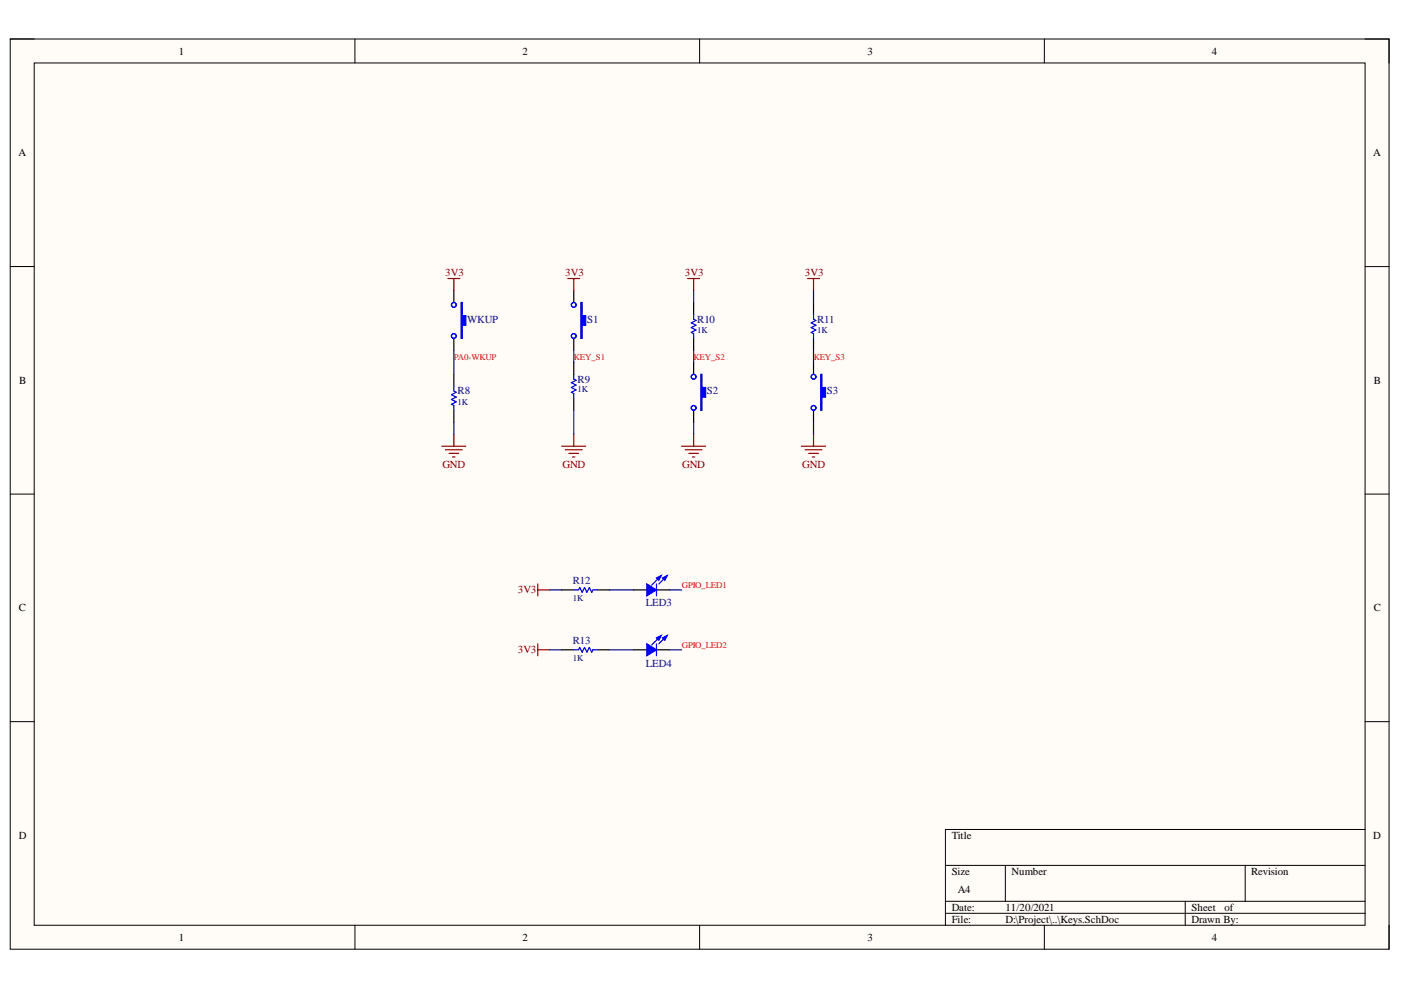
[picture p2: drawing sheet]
<svg xmlns="http://www.w3.org/2000/svg" width="297mm" height="210mm" viewBox="0 0 297 210" stroke-linecap="round" stroke-linejoin="round" font-family="sans-serif">
<defs><g id="words">
<g font-size="2.3">
<text x="37.9" y="11.6">1</text>
<text x="110.8" y="11.6">2</text>
<text x="183.9" y="11.6">3</text>
<text x="256.9" y="11.6">4</text>
<text x="3.9" y="33.1">A</text>
<text x="291.2" y="33.1">A</text>
<text x="4.1" y="81.4">B</text>
<text x="291.3" y="81.4">B</text>
<text x="4" y="129.6">C</text>
<text x="291.3" y="129.6">C</text>
<text x="4" y="177.8">D</text>
<text x="201.8" y="177.8">Title</text>
<text x="291.2" y="177.8">D</text>
<text x="201.8" y="185.5">Size</text>
<text x="214.5" y="185.5">Number</text>
<text x="265.3" y="185.5">Revision</text>
<text x="203" y="189.3">A4</text>
<text x="201.8" y="193.1">Date:</text>
<text x="201.8" y="195.7">File:</text>
<text x="213.2" y="193.1">11/20/2021</text>
<text x="213.2" y="195.7">D:\Project\..\Keys.SchDoc</text>
<text x="252.6" y="193.1">Sheet</text>
<text x="252.6" y="195.7">Drawn By:</text>
<text x="259.6" y="193.1">of</text>
<text x="37.9" y="199.5">1</text>
<text x="110.8" y="199.5">2</text>
<text x="183.9" y="199.5">3</text>
<text x="256.9" y="199.5">4</text>
</g>
<g font-size="2.3" fill="#800000">
<text x="94.4" y="58.5">3V3</text>
<text x="119.8" y="58.5">3V3</text>
<text x="145.2" y="58.5">3V3</text>
<text x="170.7" y="58.5">3V3</text>
<text x="93.8" y="99.2">GND</text>
<text x="119.2" y="99.2">GND</text>
<text x="144.6" y="99.2">GND</text>
<text x="170.1" y="99.2">GND</text>
<text x="109.8" y="125.8">3V3</text>
<text x="109.8" y="138.6">3V3</text>
</g>
<g font-size="2.3" fill="#000080">
<text x="99" y="68.4">WKUP</text>
<text x="124.5" y="68.4">S1</text>
<text x="147.8" y="68.4">R10</text>
<text x="173.3" y="68.4">R11</text>
<text x="97" y="83.6">R8</text>
<text x="122.5" y="81.1">R9</text>
<text x="149.9" y="83.6">S2</text>
<text x="175.3" y="83.6">S3</text>
<text x="121.4" y="123.8">R12</text>
<text x="136.9" y="128.6">LED3</text>
<text x="121.4" y="136.5">R13</text>
<text x="136.9" y="141.3">LED4</text>
</g>
<g font-size="1.9" fill="#000080">
<text x="147.8" y="70.5">1K</text>
<text x="173.3" y="70.5">1K</text>
<text x="122.5" y="83.2">1K</text>
<text x="97" y="85.8">1K</text>
<text x="121.4" y="127.4">1K</text>
<text x="121.4" y="140.2">1K</text>
</g>
<g font-size="1.9" fill="#f00">
<text x="96.2" y="76.4">PA0-WKUP</text>
<text x="121.7" y="76.4">KEY_S1</text>
<text x="147.1" y="76.4">KEY_S2</text>
<text x="172.5" y="76.4">KEY_S3</text>
<text x="144.5" y="124.6">GPIO_LED1</text>
<text x="144.5" y="137.4">GPIO_LED2</text>
</g>
</g></defs>
<path d="M2.2 8.3h292.3v193h-292.3z" fill-rule="evenodd" fill="#fffcf8"/>
<path d="M2.2 8.3h292.3v193h-292.3z" fill="none" stroke="#000" stroke-width=".21"/>
<path d="M7.3 13.4h282.1v182.8h-282.1z" fill-rule="evenodd" fill="#fffcf8"/>
<g fill="none" stroke="#000" stroke-width=".21">
<path d="M2.2 8.3h5.1M7.3 13.4h282.1v182.8h-282.1zM75.2 8.3v5M148.3 8.3v5M221.4 8.3v5.1M289.4 8.3h5.1v5.1M2.2 56.5h5.1M289.4 56.5h5.1M2.2 104.8h5.1M289.4 104.8h5.1M2.2 153h5.1M289.4 153h5.1"/>
<path d="M289.4 175.9h-89v20.3M75.3 196.2v5.1M148.3 196.2v5.1M200.4 183.5h89M200.4 191.1h89M200.4 193.6h89M213.2 183.5v7.6M221.4 196.2v5.1M251.3 191.1v5.1M264 183.5v7.6M294.5 196.2v5.1"/>
</g>
<path d="M96.2 61.6v2.5M96.2 71.7v2.6M96.2 79.4v2.5M121.6 76.8v2.6M96.2 87v2.5M121.6 84.4v2.6" fill="none" stroke="#000" stroke-width=".25"/>
<path d="M121.6 79.4v1l.6 .2-1.1 .5 1.1 .6-1.1 .5 1.1 .5-1.1 .5 .5 .2v1M96.2 81.9v1l.5 .3-1 .5 1 .5-1 .5 1 .5-1 .5 .5 .3v1" fill="none" stroke="#00f" stroke-width=".25"/>
<path d="M93.7 94.6h5.1M94.4 95.4h3.6M95.2 96.1h2M96 96.9h.5M96.2 92.1v2.5" fill="none" stroke="#800000" stroke-width=".25"/>
<path d="M97.8 64.1h.2v2.8h.8v2.1h-.8v2.7h-.2z" fill-rule="evenodd" fill="#00f"/>
<g fill="none" stroke="#00f" stroke-width=".25">
<path d="M97.8 64.1h.2v2.8h.8v2.1h-.8v2.7h-.2z"/>
<circle cx="96.2" cy="64.6" r=".51"/>
<circle cx="96.2" cy="71.2" r=".51"/>
</g>
<path d="M95 59.1h2.5M96.2 59.1v2.5" fill="none" stroke="#800000" stroke-width=".25"/>
<path d="M121.6 61.6v2.5M121.6 71.7v2.6" fill="none" stroke="#000" stroke-width=".25"/>
<path d="M123.2 64.1h.2v2.8h.8v2.1h-.8v2.7h-.2z" fill-rule="evenodd" fill="#00f"/>
<g fill="none" stroke="#00f" stroke-width=".25">
<path d="M123.2 64.1h.2v2.8h.8v2.1h-.8v2.7h-.2z"/>
<circle cx="121.6" cy="71.2" r=".51"/>
<circle cx="121.6" cy="64.6" r=".51"/>
</g>
<path d="M147.1 76.8v2.6M147.1 87v2.5" fill="none" stroke="#000" stroke-width=".25"/>
<path d="M148.6 79.4h.2v2.8h.8v2h-.8v2.8h-.2z" fill-rule="evenodd" fill="#00f"/>
<g fill="none" stroke="#00f" stroke-width=".25">
<path d="M148.6 79.4h.2v2.8h.8v2h-.8v2.8h-.2z"/>
<circle cx="147.1" cy="79.9" r=".51"/>
<circle cx="147.1" cy="86.5" r=".51"/>
</g>
<path d="M172.5 76.8v2.6M172.5 87v2.5" fill="none" stroke="#000" stroke-width=".25"/>
<path d="M174 79.4h.3v2.8h.7v2h-.7v2.8h-.3z" fill-rule="evenodd" fill="#00f"/>
<g fill="none" stroke="#00f" stroke-width=".25">
<path d="M147.1 66.7v1l.5 .2-1 .5 1 .6-1 .5 1 .5-1 .5 .5 .2v1M172.5 66.7v1l.5 .2-1 .6 1 .5-1 .5 1 .5-1 .5 .5 .2v1M174 79.4h.3v2.8h.7v2h-.7v2.8h-.3zM121.6 125.1h1.1l.2-.5 .5 1 .5-1 .5 1 .5-1 .6 1 .2-.5h1M121.6 137.8h1.1l.2-.5 .5 1 .5-1 .5 1 .5-1 .6 1 .2-.5h1"/>
<circle cx="172.5" cy="79.9" r=".51"/>
<circle cx="172.5" cy="86.5" r=".51"/>
</g>
<path d="M147.1 64.1v2.6M147.1 71.7v2.6M172.5 64.1v2.6M172.5 71.7v2.6M119.1 125.1h2.5M119.1 137.8h2.5M126.7 125.1h2.6M126.7 137.8h2.6M134.4 125.1h3M138.9 125.1h3.1" fill="none" stroke="#000" stroke-width=".25"/>
<g fill="none" stroke="#800000" stroke-width=".25">
<path d="M120.4 59.1h2.5M121.6 59.1v2.5M145.8 59.1h2.5M147.1 59.1v2.5M171.2 59.1h2.6M172.5 59.1v2.5M119.1 94.6h5.1M119.9 95.4h3.5M120.6 96.1h2.1M121.4 96.9h.5M121.6 92.1v2.5M144.5 94.6h5.1"/>
<path d="M145.3 95.4h3.5M146 96.1h2.1M146.8 96.9h.5M147.1 92.1v2.5M169.9 94.6h5.1M170.7 95.4h3.6M171.5 96.1h2M172.2 96.9h.5M172.5 92.1v2.5"/>
</g>
<path d="M137.1 123.8l2.1 1.3-2.1 1.2z" fill="#00f"/>
<path d="M137.1 123.8l2.1 1.3-2.1 1.2zM139.9 122.3l-1.7 1.8M141.5 122l-1.8 1.8" fill="none" stroke="#00f" stroke-width=".25"/>
<path d="M140.5 122.5l1-.5-.5 1z" fill="#00f"/>
<path d="M140.5 122.5l1-.5-.5 1z" fill="none" stroke="#00f" stroke-width=".25"/>
<path d="M139.2 122.5l1-.5-.5 1z" fill="#00f"/>
<path d="M139.2 122.5l1-.5-.5 1zM139.2 123.8v2.5" fill="none" stroke="#00f" stroke-width=".25"/>
<path d="M134.4 137.8h3M138.9 137.8h3.1" fill="none" stroke="#000" stroke-width=".25"/>
<path d="M137.1 136.5l2.1 1.3-2.1 1.2z" fill="#00f"/>
<path d="M137.1 136.5l2.1 1.3-2.1 1.2zM139.9 135l-1.7 1.8M141.5 134.7l-1.8 1.8" fill="none" stroke="#00f" stroke-width=".25"/>
<path d="M140.5 135.2l1-.5-.5 1z" fill="#00f"/>
<path d="M140.5 135.2l1-.5-.5 1z" fill="none" stroke="#00f" stroke-width=".25"/>
<path d="M139.2 135.2l1-.5-.5 1z" fill="#00f"/>
<path d="M139.2 135.2l1-.5-.5 1zM139.2 136.5v2.5" fill="none" stroke="#00f" stroke-width=".25"/>
<path d="M114 123.8v2.5M114 136.5v2.5M114 125.1h2.6M114 137.8h2.6" fill="none" stroke="#800000" stroke-width=".25"/>
<g fill="none" stroke="#000080" stroke-width=".25">
<path d="M96.2 74.3v5.1M121.6 74.3v2.5M147.1 61.6v2.5M147.1 74.3v2.5M172.5 61.6v2.5M172.5 74.3v2.5M96.2 89.5v2.6M121.6 87v5.1M147.1 89.5v2.6M172.5 89.5v2.6M116.6 137.8h2.5M116.6 125.1h2.5"/>
<path d="M129.3 137.8h5.1M129.3 125.1h5.1M142 137.8h2.5M142 125.1h2.5"/>
</g>
<use href="#words"/>
</svg>
